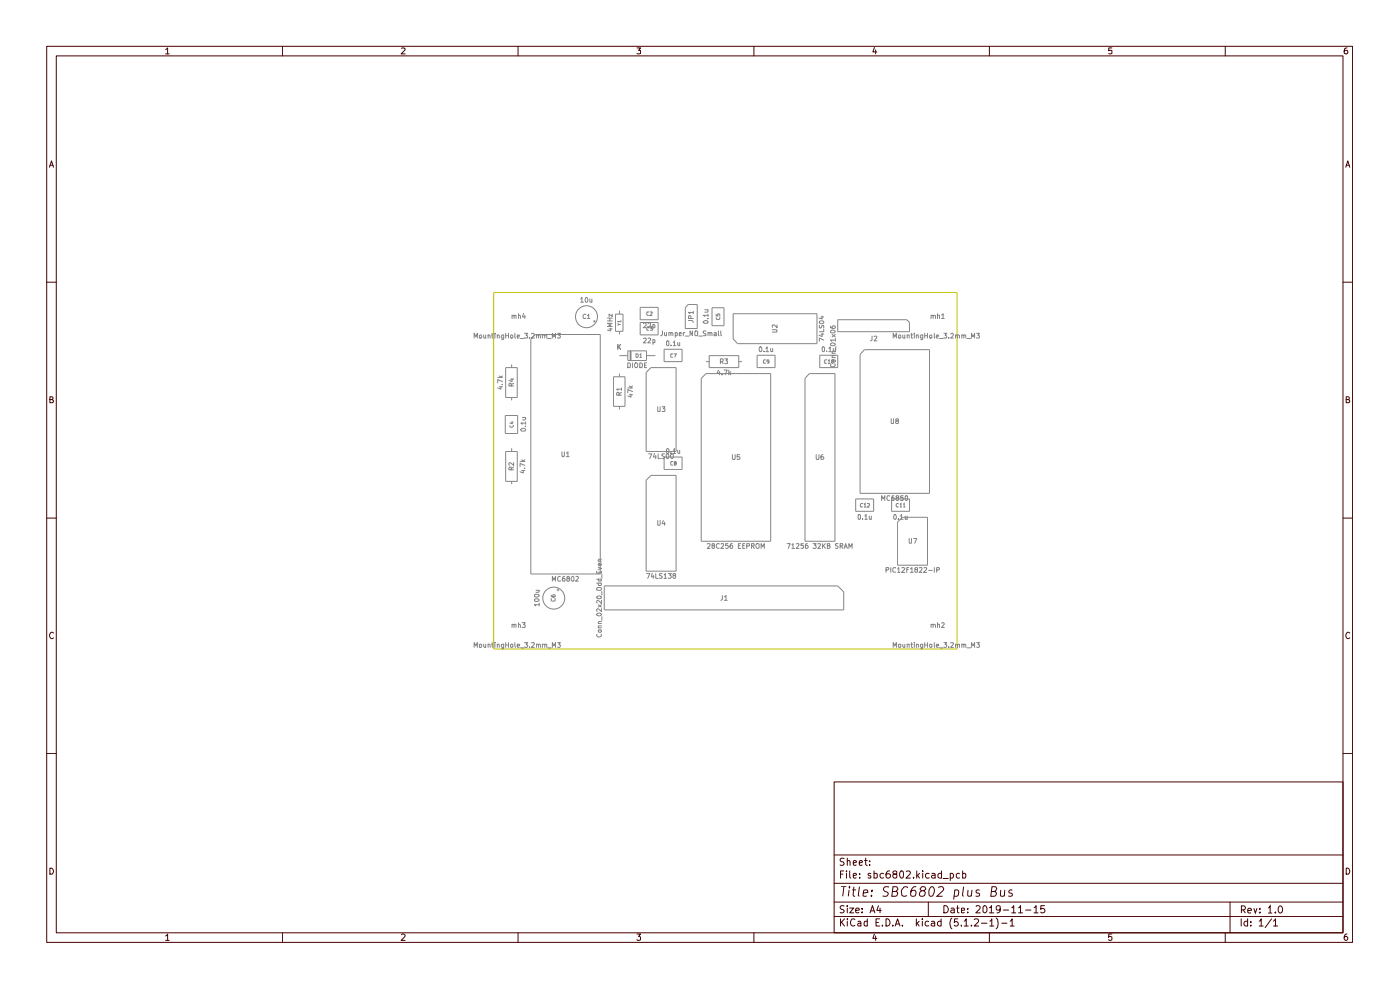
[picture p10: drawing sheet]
<svg xmlns="http://www.w3.org/2000/svg" width="297mm" height="210mm" viewBox="0 0 297 210" stroke-linecap="round" stroke-linejoin="round" font-family="sans-serif">
<g fill="none" stroke="#480000" stroke-width=".21">
<path d="M9.9 9.8h277v190.1h-277zM11.9 11.9h273v186h-273zM35.1 10.5l.5-.3v1.2M35.1 11.4h.8M59.9 9.8v2.1M85.2 10.2h.5l.2 .3-.8 .9h.8M109.9 9.8v2.1M135.1 10.2h.8l-.4 .5 .4 .1v.5h-.8M159.9 9.8v2.1M185.5 10.1l-.3 .9h.8M185.8 10.6v.8M209.9 9.8v2.1"/>
<path d="M235.9 10.2h-.7v.6h.7v.5h-.7M259.9 9.8v2.1M285.8 10.2h-.5l-.1 .2v.9a.42 .42 0 0 0 .6 0 .42 .42 0 0 0 0-.6h-.5l-.1 .2M10.5 35.5l.4-1.4 .4 1.4M10.6 35.1h.7M285.5 35.5l.4-1.4 .4 1.4M285.6 35.1h.7M9.9 59.9h2M284.9 59.9h2M10.6 84.8l.6-.1v-.5h-.6v1.2h.5l.2-.4-.3-.2M285.6 84.8l.6-.1v-.5h-.6v1.2h.5l.2-.4-.3-.2M9.9 109.9h2"/>
<path d="M284.9 109.9h2M11.3 134.3a.57 .57 0 0 0-.7 0 .57 .57 0 0 0 0 .8l.3 .4 .4-.2M286.3 134.3a.57 .57 0 0 0-.7 0 .57 .57 0 0 0 0 .8l.3 .4 .4-.2M9.9 159.9h2M284.9 159.9h2M177 165.9h107.9v32h-107.9zM10.6 184.2a.71 .71 0 0 1 .7 .4 .71 .71 0 0 1-.2 .8h-.5zM35.1 198.5l.5-.4v1.4M35.1 199.5h.8M59.9 197.9v2M85.2 198.3l.1-.2h.4l.2 .4-.8 1h.8M109.9 197.9v2"/>
<path d="M135.1 198.1h.8l-.4 .5 .4 .2v.5l-.3 .2h-.3l-.2-.2M159.9 197.9v2M177 194.4h107.9M177 191.3h107.9M177 187.4h107.9M177 181.4h107.9M178.3 194.9v1.5M178.3 185.4h.5M178.4 188.1h1.1M178.5 195.6l.7 .8M179 184.7h-.7v1.6M179 188.1l-.2 2"/>
<path d="M179.1 192.2l-.6-.1-.3 .3 .3 .5 .5 .1 .1 .4-.3 .2-.6-.1M179.1 182.1l-.6-.1-.3 .3 .3 .5h.3l.3 .3-.3 .5-.6-.1M179.2 194.9l-.9 .9M179.6 184.7v.2M179.6 185.3v1M179.7 194.9v.2M179.7 192.1v.2M179.7 182.7l.2-.2 .4 .1v1M179.7 182v1.6M179.7 192.6v1M179.7 195.4v1M180.1 188.8l-.1 1.3"/>
<path d="M180.2 188.1v.2M180.3 192.6h.8l-.8 1h.8M180.3 184.7v1.3l.2 .3M180.8 188.8h.8M181 185.8l.7-.2-.2-.3h-.3l-.2 .1v.6l.2 .3 .4-.1M181 183.1l.7-.2-.2-.4-.4 .1-.1 .7 .2 .3 .4-.1M181.1 188.1l-.1 1.8 .4 .2M181.4 195.1l-.3-.2a.77 .77 0 0 0-.7 .8 .77 .77 0 0 0 .7 .7l.3-.1M181.5 193.1l.8-.1-.1-.3-.4-.1-.3 .3v.6l.3 .1 .4-.1M182 195.5h.5l.1 .9M182.3 183.1l.7-.2-.2-.4-.4 .1-.1 .7 .2 .3 .4-.1M182.3 188.1l-.2 1.8 .2 .2"/>
<path d="M182.4 186.1v.2M182.4 185.3v.1M182.6 195.8h-.5l-.1 .3 .1 .3 .5-.1M182.9 193.5v.1M182.9 192.7v.2M183.1 189.4l1-.1-.1-.4-.5-.1-.2 .1-.1 .2-.1 .9h.8M183.4 182.5h.6M183.6 182v1.3l.4 .3M184 195.5l-.4-.1-.3 .4 .1 .5h.6M184 194.9v1.5M184.5 183.4v.2M184.5 182.6v.2"/>
<path d="M184.6 193.6l.5-1.5 .5 1.5M184.7 185.3h-.4l-.1 .1 .1 .4h.4v.4h-.5M184.7 193.2h.7M184.9 190v.1M185 188.9v.2M185.4 185.3h.4l.3 .1v.7l-.3 .2-.4-.1M185.4 184.7v1.6M185.5 198.1l-.3 1h.8M185.8 198.5v1M185.8 195.7h.6M186.4 192.1l-.4 1h.9M186.6 194.9h-.8v1.5h.8"/>
<path d="M186.7 192.6v1M187.2 196.3v.1M187.5 185.3a.52 .52 0 0 0-.8 .2l.2 .7h.6M188 194.9a.77 .77 0 0 1 .8 .8 .77 .77 0 0 1-.8 .7zM188.6 188.2h-.9a.45 .45 0 0 0-.2 .7l.8 .4 .1 .4-.4 .4-.8-.1M188.7 184.7h-.3a1.04 1.04 0 0 0-.3 1.5h.6l.2-.6-.3-.3-.6 .1v.2M189.4 189.1h.6l.5-.4-.2-.5-.9-.1-.2 2h.8l.3-.1 .2-.6-.5-.3M189.4 196.3v.1M189.7 185.4l-.3-.4a.52 .52 0 0 1 .8-.1v.4l-.6 .1a.48 .48 0 0 0-.1 .7 .48 .48 0 0 0 .7 0v-.6l-.2-.1M189.9 196.4l.5-1.5 .5 1.5M190.1 196h.7M191.2 184.7h.1a1 1 0 0 1 0 1.6l-.4-.4a.99 .99 0 0 1 .3-1.2z"/>
<path d="M191.4 196.3v.1M192.3 184.9l.6-.2 .2 .5-.9 1.1h.9M192.6 188.3l-.1-.1a.79 .79 0 0 0-1.1 .4l-.2 .3 .1 1a.82 .82 0 0 0 1.1 .1M193.8 186.1v.2M194.4 188.1a.93 .93 0 0 0-1.1 .8v1.1a.6 .6 0 0 0 1-.3l.1-.4-.4-.4h-.6l-.1 .4M194.4 194.9v1.5M194.5 184.7v1.6M194.6 195.8l.4 .6M194.7 185.7l.4 .6M195 195.4l-.6 .6M195.1 185.3l-.6 .5M195.5 188.9l-.3-.3 .3-.4h.7l.2 .4-.4 .3h-.5l-.1 .2a.6 .6 0 0 0-.2 .9l.6 .1a.67 .67 0 0 0 .4-.5 .67 .67 0 0 0-.2-.7"/>
<path d="M195.7 194.9v.2M195.7 195.4v1M195.8 184.7v.2M195.8 185.3v1M196.9 191.3v3.1M197 195.5h-.6l-.1 .7a.52 .52 0 0 0 .7 .1M197.1 185.3h-.5l-.3 .2v.4l.3 .4 .5-.1M197.3 188.3a.45 .45 0 0 1 .7-.1 1.39 1.39 0 0 1-.4 1.9l-.4-.1-.1-.3v-.8zM197.6 195.5h.6l.1 .9M197.7 185.3h.4l.3 .1v.9M198.3 195.8h-.5l-.3 .3 .3 .3 .5-.1M198.4 185.6l-.8 .2 .3 .5 .5-.1"/>
<path d="M199.1 188.3l.2-.2h.6l.3 .6-1.4 1.4h1.1M199.6 195.5h-.5l-.2 .7a.52 .52 0 0 0 .7 .1M199.6 194.9v1.5M199.7 185.3a.52 .52 0 0 0-.7 .2l.1 .7h.6M199.7 184.7v1.6M200.1 186.4h1.1M200.2 192.1a.78 .78 0 0 1 1 .8 .78 .78 0 0 1-1 .7zM201.6 185.3h.4l.3 .2v.4l-.3 .4-.4-.1M201.6 185.3v1.5M201.8 192.7h.6v.9M201.9 194.7a1.74 1.74 0 0 0 0 2.3M202.4 193h-.5l-.2 .3 .2 .3 .5-.1"/>
<path d="M202.5 188.9a.64 .64 0 0 1 .8 0l-.1 1.1-.3 .1-.5-.1M202.6 188.8l-.3 2M202.9 192.6h.6M203.1 192.1v1.4l.4 .1M203.2 194.9h-.7l-.1 .8 .2-.2h.4l.3 .3v.4l-.3 .2h-.4l-.2-.1M203.5 185.3h-.4l-.2 .2v.4l.2 .4 .4-.1M204 193.1l.6-.1v-.3h-.6v.8h.6M204 196.3v.1M204.2 185.3h.4l.3 .2-.1 .7h-.6M204.2 184.7v1.6M204.4 188.1l-.2 1.8 .2 .2M204.6 195.4l.4-.5v1.5"/>
<path d="M204.6 196.4h.8M205.3 193.5v.1M205.3 192.7v.2M205.4 188.8v1.2l.4 .1 .3-.1M206.1 196.3v.1M206.2 188.8l-.2 1.3M206.7 195.1l.6-.2 .3 .3-.1 .4-.8 .8h.9M207.1 192.3l.2-.2h.3l.3 .4-.9 1.1h.9M207.8 188.9a.47 .47 0 0 0-.7 .3l.2 .2h.3a.36 .36 0 0 1 .1 .6h-.7M208.2 195.8h1.2M208.6 192.3l.3-.2a.82 .82 0 0 1 .5 .8 .82 .82 0 0 1-.5 .7l-.4-.2zM209.9 192.5h.2l.2-.4v1.5"/>
<path d="M209.9 197.9v2M209.9 193.6h.9M210 195.4l.4-.5v1.5M210 196.4h.8M210.3 189.1h.6a.62 .62 0 0 0 .4-.9l-.9-.1-.2 2h.7l.5-.4a.46 .46 0 0 0-.5-.6M211.3 194.7a1.74 1.74 0 0 1 0 2.3M212.2 192.8l-.1 .2h-.6l-.2-.2 .1-.5 .3-.2 .5 .2v1l-.3 .2-.4 .1M212.3 188.8l-.1 1.1a.49 .49 0 0 0 .9 .1M212.5 195.8h1.1M212.9 193h1.1M213.2 188.8l-.1 1.3M214.3 195.4l.4-.5v1.5"/>
<path d="M214.3 196.4h.8M214.6 192.5h.2l.3-.4v1.5M214.6 193.6h.9M214.8 188.9l-.5-.1-.3 .3 .1 .3h.4a.36 .36 0 0 1 .2 .6h-.8M216.1 192.5h.1l.3-.4v1.5M216.1 193.6h.8M217.6 193h1.1M219.4 192.5l.4-.4v1.5M219.4 193.6h.8M221.6 192.1h-.8v.8l.2-.2 .5 .1 .2 .6a.6 .6 0 0 1-.9 .1M235.9 198.1h-.7v.7l.2-.2 .5 .2-.1 .6-.4 .1-.2-.2M259.9 197.9v2"/>
<path d="M260.9 191.3v6.6M263.3 194.9v1.5M263.4 193h.5l.2-.2 .1-.3-.2-.3h-.6v1.5M263.7 193l.5 .7M264.7 195.5h-.6l-.2 .7a.52 .52 0 0 0 .8 .1M264.7 194.9v1.5M264.7 193.2l.8-.1-.1-.4h-.4l-.3 .2 .1 .7h.6M265.3 196.3v.1M265.3 195.5v.2M266 192.7l.3 1 .4-1M267.1 195.4l.4-.5v1.5M267.1 196.4h.9"/>
<path d="M267.3 193.5v.2M267.3 192.7v.2M269 192.6h.2l.3-.4v1.5M269 193.7h.9M269.7 194.9l-1.3 1.9M270.2 195.4l.4-.5v1.5M270.2 196.4h.8M270.6 193.5v.2M271.4 192.2h.2a.82 .82 0 0 1 .5 .7 .82 .82 0 0 1-.5 .8 .92 .92 0 0 1-.2-1.5zM285.6 184.2a.71 .71 0 0 1 .7 .4 .71 .71 0 0 1-.2 .8h-.5zM285.8 198.1l-.5 .2a.92 .92 0 0 0 .1 1.2h.3l.2-.3v-.3l-.2-.3h-.3l-.2 .3"/>
</g>
<path d="M104.7 62.1h98.3v75.6h-98.3z" fill="none" stroke="#c2c200" stroke-width=".21"/>
<g fill="none" stroke="#848484" stroke-width=".21">
<path d="M100.6 71.7v-1l.3 .8 .4-.8v1M101.7 71.2l.2-.2 .2 .1v.6l-.4-.1zM102.6 71v.6h.4M103 71v.7M103.5 71.2l.1-.2 .4 .2v.5M103.5 71v.7M104.3 71h.3M104.4 70.7v.9l.2 .1M105 70.7v.2M105 71v.7M105.5 71.2l.2-.2 .2 .2v.5M105.5 71v.7"/>
<path d="M105.9 79.8l.4 .3M106.6 79.8l-.4 .2M106.9 71v.9l-.5 .2M106.9 71.1l-.4-.1-.2 .3 .1 .4h.5M107.3 78h2.4v6.3h-2.4zM107.3 70.7v1M107.3 71.2h.6M107.9 70.7v1M108.4 71.1l.2-.1 .2 .2-.1 .5h-.3zM108.5 77.3v.7M108.6 67l.5-.1v.7M108.6 66.9v.7"/>
<path d="M109.1 67.1v-.2h.4v.7M109.2 70.7v.9l.2 .1M109.7 71.4l.5-.1-.1-.3-.4 .1v.6h.5M110 67l.3-.1 .1 .7M110 66.5v1.1M110.4 71.8h.8M111.1 66.5l-.3 .7h.6M111.3 70.7h.6l-.3 .4 .3 .2-.1 .4-.5-.1M111.3 66.9v.7M112.4 71.6v.1M112.8 70.9l.3-.2 .3 .3-.7 .7h.7M113.5 71h13.8v50.8h-14.7v-49.8z"/>
<path d="M113.8 71.2l.1-.2 .3 .2v.5M113.8 71v.7M114.2 71.2l.1-.2 .3 .2v.5M115.1 71.2l.1-.2 .4 .2v.5M115.1 71v.7M115.6 71.2l.1-.2 .3 .2v.5M116.2 71.8h.7M117.2 71.7v-1l.3 .8 .4-.8v1M118.3 70.7h.6l-.4 .4 .4 .2-.1 .4-.5-.1M123.2 63.4l.2-.3v1M123.2 64.1h.6M124.3 66.7l-.3-.1-.3 .3v.5l.2 .2 .4-.1"/>
<path d="M124.4 63.1a.53 .53 0 0 1 .3 .5 .53 .53 0 0 1-.4 .5l-.2-.6zM124.6 67l.3-.4v1M124.6 67.6h.5M125.1 63.4v.6h.5M125.6 63.4v.7M125.9 68.2h.4M126.1 67.9v.5M128.9 68.1h1M128.9 67.5h1M129.2 69.8h.7M129.4 67.5v.6M129.5 69.6v.6l-.6-.2"/>
<path d="M129.9 68.6h-1l.7 .3-.7 .4h1M129.9 66.6v.5l-.7-.5v.5M130.1 79.9h2.5v6.3h-2.5zM130.6 66.6h1.6v3.7h-1.6zM131 68.6l.4 .2-.4 .2M131.1 73.1v1M131.2 73.5l.5 .6M131.4 68.8h.3M131.4 75.4h1.8M131.4 65.9v.7M131.4 70.3v.7M131.4 79.2v.7"/>
<path d="M131.7 73.1l-.6 .6M131.7 68.2h-.7l.2 .2M131.7 67.9v.5M133.2 77a.59 .59 0 0 1 .5 .3 .59 .59 0 0 1-.1 .7h-.4zM133.2 74.4h4v2.1h-4zM133.7 74.4v2.1M133.8 74.4v2.1M133.9 74.4v2.1M134.2 77v1M134.9 77h.1a.66 .66 0 0 1 .1 1h-.3a.66 .66 0 0 1 .1-1zM134.9 75.1h.4l.1 .4-.1 .3h-.4zM135.7 75.2l.2-.1v.7"/>
<path d="M135.7 75.8h.5M135.7 77a.59 .59 0 0 1 .6 .3 .59 .59 0 0 1-.2 .7h-.4zM135.8 68.4h3.8v2.6h-3.8zM135.8 65.2h3.8v2.6h-3.8zM136.5 68.7l.2-.2 .4 .2v.3l-.6 .5h.6M136.5 71.8h.6v.3l-.6 .6h.6M136.7 77.5h.4M137.2 77h-.5v1h.5M137.2 75.4h1.8M137.5 68.7l.1-.2h.2l.2 .2v.3l-.6 .5h.6M137.5 71.8h.5v.3l-.6 .6h.6M137.6 66.3l-.3-.1-.1 .1v.5l.3 .1 .1-.1"/>
<path d="M137.6 69.4l-.1-.1-.3 .3 .1 .5h.3M137.9 69.3h.5l-.3 .3h.2l.1 .4-.5 .1M138 66.3l.3-.1 .1 .1-.5 .6h.5M138.1 78h5.3v17.8h-6.3v-16.8zM138.5 68.9l.3-.1 .1 .2v.4l-.4 .1M138.5 72.6h.4v-.5h-.4v1M138.5 68.8v1.1M140.5 70.2v.8l-.1 .2h-.3M140.9 74.1h3.8v2.6h-3.8zM141 70.5l.1 .7 .3-.1M141.4 70.5v.7M141.6 72.3l.3 .2v.7l-.2 .1-.3-.1v-.7z"/>
<path d="M141.9 70.6l.3-.1 .1 .2v.5M141.9 70.5v.7M142.3 70.7l.2-.2 .2 .2v.5M142.3 73.2v.1M142.7 75.1h-.3l-.1 .1v.5l.2 .1 .2-.1M142.8 72.6l.3-.3v1M142.8 73.3h.5M143 75.1h.5l-.4 .7M143.3 70.6h.4v.5l-.4 .1M143.3 70.5v1M143.8 72.6v.6l.1 .1 .3-.1M144.1 70.9l.4-.1-.1-.3-.3 .1v.6h.4"/>
<path d="M144.2 72.6v.7M145 70.5v.7M145.3 70.5l-.3 .3M145.4 71.3h.7M146 64.6h1.9v5.1h-2.5v-4.4zM146.1 68h.7l.3 .4M146.6 67.6v-.5l-.5-.1v.6h1M146.9 70.2v1l-.5-1v1M147.1 66.3h-1l.2 .2M147.1 66v.5M147.6 70.2l.4 .2-.1 .8h-.4l-.1-.2v-.6zM148.3 71.3h.7"/>
<path d="M149.2 68.2a.7 .7 0 0 1 1 0v.3l-.2 .1h-.6zM149.5 65.7h.7M149.8 70.3h-.6l.1 .3a.42 .42 0 0 1 .4 .6h-.5M149.8 76.7h.7M149.8 79.2h13.7v35.6h-14.7v-34.5zM150.1 67.6h.1M150.1 65.7v.5h-.6M150.2 70.6l.3-.1 .1 .2v.5M150.2 66.9h-1l.3 .2M150.2 66.6v.5M150.2 70.5v.7M150.5 75.4h6.2v2.6h-6.2z"/>
<path d="M150.6 70.7l.1-.2 .3 .2v.5M151 65.3h2.6v3.8h-2.6zM151.5 70.6l.3-.1 .2 .2v.5h-.5v-.3l.5-.1M151.9 66.6v.4h.4v-.4l.4 .1-.1 .3M152 67.4l-.1 .1 .2 .3h.4l.2-.2-.1-.2M152.4 70.2v.8l.2 .2M152.4 78.5l-.3 .7h.7M152.7 78.8v.7M152.8 76.7h.4l.2-.2v-.3l-.6-.1v1M152.9 70.2v.8l.2 .2M153.1 76.7l.3 .4M153.2 79.4v.1"/>
<path d="M153.6 78.5h.7l-.5 1M153.8 76.1h.5l-.3 .4 .3 .1v.4h-.5M154.6 78.5v1M154.7 79.2l.3 .3M155 78.8l-.4 .4M155.5 66.5h17.8v6.4h-16.8l-1-1zM156.7 76.7h.7M160.6 75.4h3.8v2.6h-3.8zM161.1 73.7l.2-.1a.55 .55 0 0 1 .3 .5 .55 .55 0 0 1-.3 .5l-.3-.3zM162.1 74.5v.1M162.4 76.4a.36 .36 0 0 0-.5 .2 .36 .36 0 0 0 .4 .5l.1-.1M162.5 73.9l.2-.3v1"/>
<path d="M162.5 74.6h.6M163.1 76.7h-.4l.1-.4 .3 .1v.5l-.3 .2M163.5 73.9v.6h.4M163.8 69.9h1v.2v.3h-1M163.9 73.9v.7M164.8 68.9v.6l-.5-.6h-.4v.5M171.7 79.2h5.4v35.6h-6.3v-34.5zM173.8 69v.5h.4l.1-.4 .3-.1 .2 .1v.5M173.8 68.2l.2-.1h.6l.2 .1a.47 .47 0 0 1-.5 .5 .47 .47 0 0 1-.5-.5zM173.9 75.4h3.8v2.6h-3.8zM174.2 70.9h.6M174.2 67.2h.6"/>
<path d="M174.4 70.7v.7l-.7-.3M174.4 67.1v.6l-.7-.2M174.6 73.6l.3 .1v.7l-.1 .2-.4-.2v-.7zM174.8 72.1l-1-.4v.7M174.8 69.9v.5h-1M175.3 74.5v.1M175.4 76.4l-.3-.1a.38 .38 0 0 0-.2 .5 .38 .38 0 0 0 .5 .2M175.6 76.5l.3-.2v.8M175.6 77.1h.6M175.9 73.9l.2-.3v1M175.9 74.6h.5M176.2 72.9a.63 .63 0 0 1 1 .2l-.2 .2h-.6z"/>
<path d="M176.2 70.2a.63 .63 0 0 1 1 .2l-.2 .2h-.6zM176.2 69.2v.3l.4 .2 .6-.2-.1-.3-.3-.1-.3 .2v.2l.3 .2M176.3 77.2l-.1 .4a.52 .52 0 0 0 .6 .2 .52 .52 0 0 0 .3-.6h-.1M176.5 76.3h.2l.1 .2v.4l-.1 .2-.3-.2zM176.5 76.4l.5-.1 .2 .3-.2 .2h-.4zM176.5 75.9h.7M176.5 74.9h.7M176.5 71l.7 .5M176.8 73.9v.5l.2 .2 .2-.1h-.6v.4M177.2 75.4h-.7l.1 .5M177.2 72.1h-1l.2 .3M177.2 71.8v.6"/>
<path d="M177.2 73.9v.7M177.2 71l-.7 .5M177.3 73.5v.8M177.7 67.8h14.7l.6 .6v2h-15.3zM183.4 74.2h13.8v30.4h-14.7v-29.4zM185 71.3v.8l-.3 .2M185.4 71.4l.4-.1 .2 .2-.6 .8h.6M189.5 71.7v-1l.3 .8 .4-.8v1M190.7 71.1l.2-.1 .2 .2-.1 .5h-.3zM191.5 71v.6h.4M191.9 71v.7M192.4 71.2l.2-.2 .3 .1v.6"/>
<path d="M192.4 71v.7M193.2 71h.4M193.4 70.7v1h.2M194 70.7v.2M194 71v.7M194.4 71.2l.2-.2 .2 .1v.6M194.4 71v.7M195.8 71v.9l-.1 .2h-.4M195.8 71.1l-.4-.1-.2 .3 .1 .4h.5M196.2 71.2h.6M196.2 70.7v1M196.8 70.7v1"/>
<path d="M197.3 71.1l.2-.1 .2 .2-.1 .5h-.3zM197.5 67l.5-.1v.7M197.5 66.9v.7M198 67.1v-.2h.4l.1 .7M198.2 70.7l.1 1M198.6 71.4l.5-.1-.1-.3-.4 .2v.4l.5 .1M198.9 67l.4-.1v.7M198.9 66.5v1.1M199.3 71.8h.8M199.7 66.8l.4-.3v1.1M199.7 67.6h.6M200.2 70.7h.6l-.3 .4 .3 .2-.1 .4-.5-.1"/>
<path d="M201.3 71.6v.1M201.7 70.9l.4-.2 .2 .3-.6 .7h.6M202.7 71.2l.2-.2 .2 .2v.5M202.7 71v.7M203.1 71.2l.2-.2 .2 .1v.6M204 71.2l.1-.2 .4 .2v.5M204 71v.7M204.5 71.2l.1-.2 .3 .2v.5M205.1 71.8h.8M206.1 71.7v-1l.3 .8 .4-.8v1M207.2 70.7h.6l-.4 .4 .4 .1v.4h-.6M105.6 80.1h1"/>
<path d="M105.9 82h.7M106.3 82v.6l-.7-.3M106.5 81.5h.1M106.6 80.9l-1-.4v.7M107.2 88.1h2.6v3.8h-2.6zM107.3 95.8h2.4v6.3h-2.4zM108.2 90.2l.1 .4h.4l.2-.2-.1-.2M108.3 80.4h.7M108.4 89.5h.5M108.5 81.9v-.5l-.4-.1-.1 .6h1M108.5 99.7v-.6h-.4l-.1 .6h1M108.5 84.3v.6"/>
<path d="M108.5 95.1v.7M108.6 80.3v.6l-.6-.2M108.7 89.5v.4l-.6-.2M109 98.1v.6l-.8-.6-.2 .2v.4M109 81.3l-.5 .3M109 99.1l-.5 .3M110.3 97.9h1M110.5 91.1a.56 .56 0 0 1 .5-.3 .56 .56 0 0 1 .5 .4l-.2 .2h-.6zM110.7 99.8h.6M110.7 97.5l.4 .4M110.8 88.6h.7M111 99.7v.6l-.7-.2"/>
<path d="M111.3 99.3h.1M111.3 98.7l-1-.4v.7M111.3 97.5l-.4 .3M111.4 90.4h.1M111.4 88.6l.1 .3-.2 .2h-.5M111.5 89.7h-1l.3 .3M111.5 89.5v.5M119.2 95.8v1l.2 .1 .3-.1v-1M120.1 96.1l.4-.3v1.1M120.1 96.9h.6M131.3 83.8v-.5l-.4-.1-.1 .6h1M131.4 86.2v.7"/>
<path d="M131.8 82.6h-1l.3 .2M131.8 83.2l-.5 .4M131.8 82.3v.5M133.2 82.3h1M133.5 83.7h.7M133.5 81.9l.4 .4M133.9 83.6v.6l-.7-.2M134.2 83.1l-1-.5v.7M134.2 81.9l-.4 .2M137.6 96.3h.7l-.5 1M138.9 96.2l-.3 .7h.6M139.1 96.6v.7"/>
<path d="M139.5 86.3l.1 1 .4-.1v-.9M139.6 96.3v1h.5M140.5 86.3h.6l-.4 .4 .4 .1v.4h-.6M140.9 96.9h3.8v2.7h-3.8zM141 96.3h-.5l-.1 .1 .1 .3 .5 .3a.36 .36 0 0 1-.6 .2M141.4 96.4l.1-.1a.52 .52 0 0 1 .4 .4 .52 .52 0 0 1-.3 .6l-.3-.4zM141.6 95.2l.3 .1v.7l-.2 .2-.3-.2v-.7zM142.3 96.1v.1M142.4 96.3h.3l.1 .1v.6l-.2 .3-.4-.4zM142.7 98l-.3-.1-.1 .2v.4l.2 .2 .2-.1M142.8 95.5l.3-.3v1M142.8 96.2h.5"/>
<path d="M143.1 98.3l-.1-.3 .4-.1 .1 .2-.5 .2 .1 .4 .4-.2-.2-.2M143.8 95.5v.5l.1 .2 .3-.1M144.2 95.5v.7M155.4 96.4v1.1h.5l.1-.2v-.9M156.9 96.4h-.5v.5h.4l.2 .4-.2 .2-.4-.1M173.1 96.4l.1 1.1h.5v-.2v-.9M174.6 96.4l-.4 .3v.7l.4 .1 .2-.2-.2-.4h-.4v.1M189.1 88.8v1l.5-.1v-.9M190.2 89.2l-.2-.1 .2-.3 .4 .1v.3a.47 .47 0 0 0-.5 .1 .47 .47 0 0 0 0 .5l.5-.1v-.3l-.2-.2M108.5 102.1v.6M126.9 119h.7M127.5 119.6l.1 .2-.2 .2h-.3l-.2-.4 .3-.1 .1 .5"/>
<path d="M127.6 118.6h-.5l-.2 .2 .1 .2M137.1 101.9l1-1.1h5.3v20.4h-6.3zM139.5 110.4l.1 1 .4-.1v-.9M140.7 110.4l-.2 .7h.6M141 110.7v.7M150 115.4h.6v.3l-.6 .6h.6M151.2 115.7h-.2v-.3l.5-.1 .1 .4-.6 .1v.4l.2 .1 .4-.1v-.4l-.2-.1M152.6 115.4l-.5-.1-.1 .3v.5l.3 .2 .3-.1M153 115.4l.4-.1 .1 .4-.6 .6h.6M154.4 115.3h-.5v.4a.35 .35 0 0 1 .5 0 .35 .35 0 0 1 0 .5 .35 .35 0 0 1-.5 0M155.4 115.3h-.4l-.1 .4 .1 .6 .4-.1v-.3l-.1-.2h-.3l-.1 .2M156.6 115.7h.4"/>
<path d="M157.1 115.3h-.5v1h.5M157.6 115.7h.3M158 115.3h-.4v1h.4M158.4 115.8l.6-.1v-.3l-.6-.1v1M159.4 115.8h.5l.1-.1-.1-.4h-.5v1M159.7 115.8l.3 .5M160.5 115.3h.5v.2v.7l-.4 .1a.66 .66 0 0 1-.1-1zM161.5 116.3v-1l.3 .7 .3-.7v1M167 115.3h.6l-.4 1M168 115.6l.2-.3v1M168 116.3h.6M168.9 115.4l.5-.1 .1 .2-.6 .8h.6"/>
<path d="M170.4 115.3h-.5v.4h.5v.5h-.5M171.3 115.3h-.3l-.1 .3v.6a.35 .35 0 0 0 .5 0 .35 .35 0 0 0 0-.5 .35 .35 0 0 0-.5 0v.2M172.5 115.3h.6l-.3 .4 .3 .2v.3h-.6M173.5 115.4l.5-.1 .1 .2-.6 .8h.6M174.5 115.3v1M174.7 115.7l.4 .6M175.1 115.3l-.6 .6M175.5 115.7h.4l.1-.3-.5-.1v1l.5-.1 .1-.2-.2-.3M177.8 115.3h-.5v.4l.3 .1 .2 .3-.2 .2-.4-.1M178.2 115.8l.6-.1-.1-.4h-.5v1M178.5 115.8l.3 .5M179.1 116.3l.3-1 .3 1"/>
<path d="M179.2 116h.5M180.1 116.3v-1l.3 .7 .4-.7v1M181.5 105.8h3.8v2.7h-3.8zM182.2 109.1l.3 .3v.8h-.4l-.1-.2v-.6zM183 110.1v.1M183 106.9l-.3-.1a.38 .38 0 0 0-.2 .5 .38 .38 0 0 0 .5 .2M183.3 107l.2-.2v.8M183.3 107.6h.5M183.5 109.5l.2-.4v1.1M183.5 110.2h.5M184 106.9h.4v.2l-.4 .5h.4M184.4 109.5v.6h.4"/>
<path d="M184.8 109.5v.7M187 106.2v-1l.4 .6 .3-.6v1M188.7 105.2h-.4a.52 .52 0 0 0-.2 .6 .52 .52 0 0 0 .6 .3M189.1 105.8h3.9v2.7h-3.9zM189.7 105.2h-.4l-.2 .4 .1 .5a.32 .32 0 0 0 .5 0 .32 .32 0 0 0 0-.5 .32 .32 0 0 0-.5 0l-.1 .2M189.8 109.1a.53 .53 0 0 1 .4 .6 .53 .53 0 0 1-.5 .5l-.1-.6zM190.2 105.6l-.1-.2 .1-.2h.4l.1 .2-.6 .4 .1 .4h.3l.2-.3-.2-.3M190.4 110.7l1-1h5.4v10.2h-6.4zM190.6 110.1v.1M190.6 106.9l-.3-.1-.2 .2v.4l.3 .2 .2-.1M190.9 107l.2-.2v.8M190.9 107.6h.4"/>
<path d="M191 109.5l.3-.4v1.1M191 110.2h.6M191.6 105.2h-.5l-.1 .4h.6v.5h-.6M191.6 107l.2-.2v.8M191.6 107.6h.5M192 109.5v.7l.4-.1M192.1 105.2h.3l.1 .1v.6l-.1 .3-.4-.3zM192.4 109.5v.7M192.9 114.2l.1 1 .4-.1v-.9M193.8 114.2h.7l-.4 1M100.6 137.3v-1l.3 .7 .4-.7v1M101.7 136.7h.4l.1 .4-.2 .2-.3-.1z"/>
<path d="M102.6 136.7v.5l.2 .1 .2-.1M103 136.7v.6M103.5 136.7h.4l.1 .6M103.5 136.7v.6M104.3 136.7h.3M104.4 136.3v.9l.2 .1M105 136.3v.1M105 136.7v.6M105.5 136.7h.3l.1 .6M105.5 136.7v.6M106.9 137.2h-.5v-.5h.5v.7l-.3 .3-.2-.1M107.3 136.3v1"/>
<path d="M107.3 136.8h.6M107.9 136.3v1M108.4 136.7h.4v.5h-.4zM108.6 132.5h.5v.6M108.6 132.4v.7M109.1 132.6l.1-.2 .3 .1v.6M109.2 136.3v.9l.2 .1M109.7 137l.5-.1v-.2h-.5v.5h.5M110 132.5l.2-.1 .2 .2v.5M110 132.1v1M110.4 137.4h.8M110.7 132.1h.7l-.3 .4h.2l.1 .2-.1 .4-.6-.1"/>
<path d="M111.3 136.3h.6l-.3 .4 .3 .2-.1 .3h-.5M112.4 137.2v.1M112.8 136.4l.5-.1 .1 .3-.7 .7h.7M113.4 127.2a.63 .63 0 0 1 1 .1 .54 .54 0 0 1-.6 .3 .54 .54 0 0 1-.4-.4zM113.4 126.2l.7-.1 .3 .2a.58 .58 0 0 1-1 .1zM113.7 125.2h.7M113.8 136.7h.3l.1 .6M113.8 136.7v.6M114.2 136.8v-.1h.4v.6M114.2 125.2l.2 .1-.2 .3h-.5M114.4 128.3h-1l.2 .2M114.4 127.9v.6"/>
<path d="M115.1 136.7h.4l.1 .6M115.1 136.7v.6M115.6 136.8v-.1h.3l.1 .6M116.2 137.4h.7M116.9 126.2v.3l.7 .2 .2-.1-.1-.4h-.4v.4l.1 .1M117 127l-.1 .3 .2 .2h.5l.2-.2-.1-.3M117.2 137.3v-1l.3 .7 .4-.7v1M117.2 123.3v-1l.3 .7 .4-.7v1M118.1 125.1h.5M118.3 136.3h.6l-.4 .4 .4 .2-.1 .3h-.5M118.4 124.9v.5M118.9 122.3a.52 .52 0 0 0-.6 .3 .52 .52 0 0 0 .2 .7l.4-.1"/>
<path d="M119.8 122.3h-.2a.82 .82 0 0 0-.2 1h.4l.1-.4-.1-.2h-.4l-.1 .2M120.4 122.7l-.2-.2 .1-.2h.4l.1 .2-.1 .2-.4 .1v.5h.4l.1-.4-.1-.2M121.4 122.3l.4 .2-.1 .8h-.4l-.1-.4zM122.2 122.3h.5v.4l-.6 .6h.6M126.6 124.8l.1-.2h.7l.2 .5-.2 .1h-.7zM126.6 121.2v.4h1v-.4M126.6 123.7h1M126.6 122.9h1M126.7 134.5a.45 .45 0 0 0 .4 .6 .45 .45 0 0 0 .4-.6M126.7 130.1a.58 .58 0 0 1 .9 .3 .58 .58 0 0 1-1-.1zM126.7 126.5a.58 .58 0 0 1 .9 .2 .58 .58 0 0 1-1 0zM126.9 120.3l.7 .3-.7 .2"/>
<path d="M126.9 133.2h.7M126.9 132.3h.7M126.9 128.3l.7 .5M127 133.6h.5v.5h-.5zM127 123.7v.5h.5v-.5M127 122.9v.4h.5v-.4M127.1 121.2v.4M127.6 132.8h-.6v.4M127.6 131.8h-.5l-.2 .2 .1 .3M127.6 129.1v.6l-.8-.6-.2 .2 .1 .4M127.6 127.3v.7l-.8-.7-.2 .2 .1 .4M127.6 128.3l-.7 .5"/>
<path d="M127.7 121.8v.8M127.7 125.5v.7M127.7 130.8v.8M128.2 124.3h49.5l1.3 1.3v3.8h-50.8zM137.2 121.7h.6l-.4 1M138.3 121.6l-.1 .7h.6M138.6 122v.7M139.1 121.7v1h.5M140.5 121.7h-.5a.44 .44 0 0 0 0 .4 .44 .44 0 0 0 .5 .2v.3h-.6M140.9 121.9l.2-.2v1M140.9 122.7h.5M141.7 121.7h.7l-.3 .3a.34 .34 0 0 1 .3 .3 .34 .34 0 0 1-.2 .4l-.5-.1"/>
<path d="M142.9 122.1l-.2-.2 .1-.2h.5v.2l-.6 .4 .2 .4h.3l.1-.3-.1-.3M153.2 126.3v.9l-.3 .1M153.7 126.6l.3-.3v1M153.7 127.3h.6M188 120.9l.5-.1v-.4h-.5v1M189 120.4v1M189.5 137.3v-1l.3 .7 .4-.7v1M190 120.5l-.4-.1-.2 .3v.5l.3 .2 .3-.1M190.4 120.7l.3-.3v1M190.4 121.4h.5M190.7 136.7h.4v.5h-.4zM191.3 120.5l.5-.1 .1 .3-.6 .7h.6"/>
<path d="M191.5 136.7v.5l.2 .1 .2-.1M191.9 136.7v.6M192.4 120.8h.3M192.4 136.7h.5v.6M192.4 136.7v.6M192.8 120.4h-.4v1M193.1 120.7l.4-.3v1M193.1 121.4h.6M193.2 136.7h.4M193.4 136.3v.9l.2 .1M194 136.3v.1M194 136.7v.6"/>
<path d="M194.3 120.8l-.2-.2 .1-.2h.4l.1 .3-.6 .3 .2 .4 .4-.1v-.4l-.2-.1M194.4 136.7h.4v.6M194.4 136.7v.6M195.1 120.5l.4-.1 .1 .4-.6 .6h.6M195.8 137.2h-.5v-.5h.5v.7l-.2 .3-.3-.1M196 120.5l.5-.1 .1 .3-.7 .7h.7M196.2 136.8h.6M196.2 136.3v1M196.8 136.3v1M197 121h.8M197.3 136.7h.4v.5h-.4zM197.5 132.5h.5v.6"/>
<path d="M197.5 132.4v.7M198 132.6l.3-.2 .2 .2v.5M198.2 136.3l.1 1M198.2 120.4v1M198.6 137l.5-.1v-.2h-.4l-.1 .1v.4l.2 .1 .3-.1M198.7 120.9h.4l.2-.2-.1-.3h-.5v1M198.9 132.5h.4v.6M198.9 132.1v1M199.3 137.4h.8M199.7 132.2l.5-.1 .1 .2-.6 .8h.6M200.2 136.3h.6l-.3 .4 .3 .2-.1 .3h-.5M201.3 137.2v.1"/>
<path d="M201.7 136.4l.5-.1 .1 .2-.6 .8h.6M202.7 136.7h.3l.1 .6M202.7 136.7v.6M203.1 136.8l.1-.1h.3v.6M204 136.7h.4l.1 .6M204 136.7v.6M204.5 136.8v-.1h.3l.1 .6M205.1 137.4h.8M206.1 137.3v-1l.3 .7 .4-.7v1M207.2 136.3h.6l-.4 .4 .4 .1v.4h-.6"/>
<circle cx="124.4" cy="67.2" r="2.33"/>
<circle cx="117.5" cy="126.9" r="2.33"/>
</g>
</svg>
